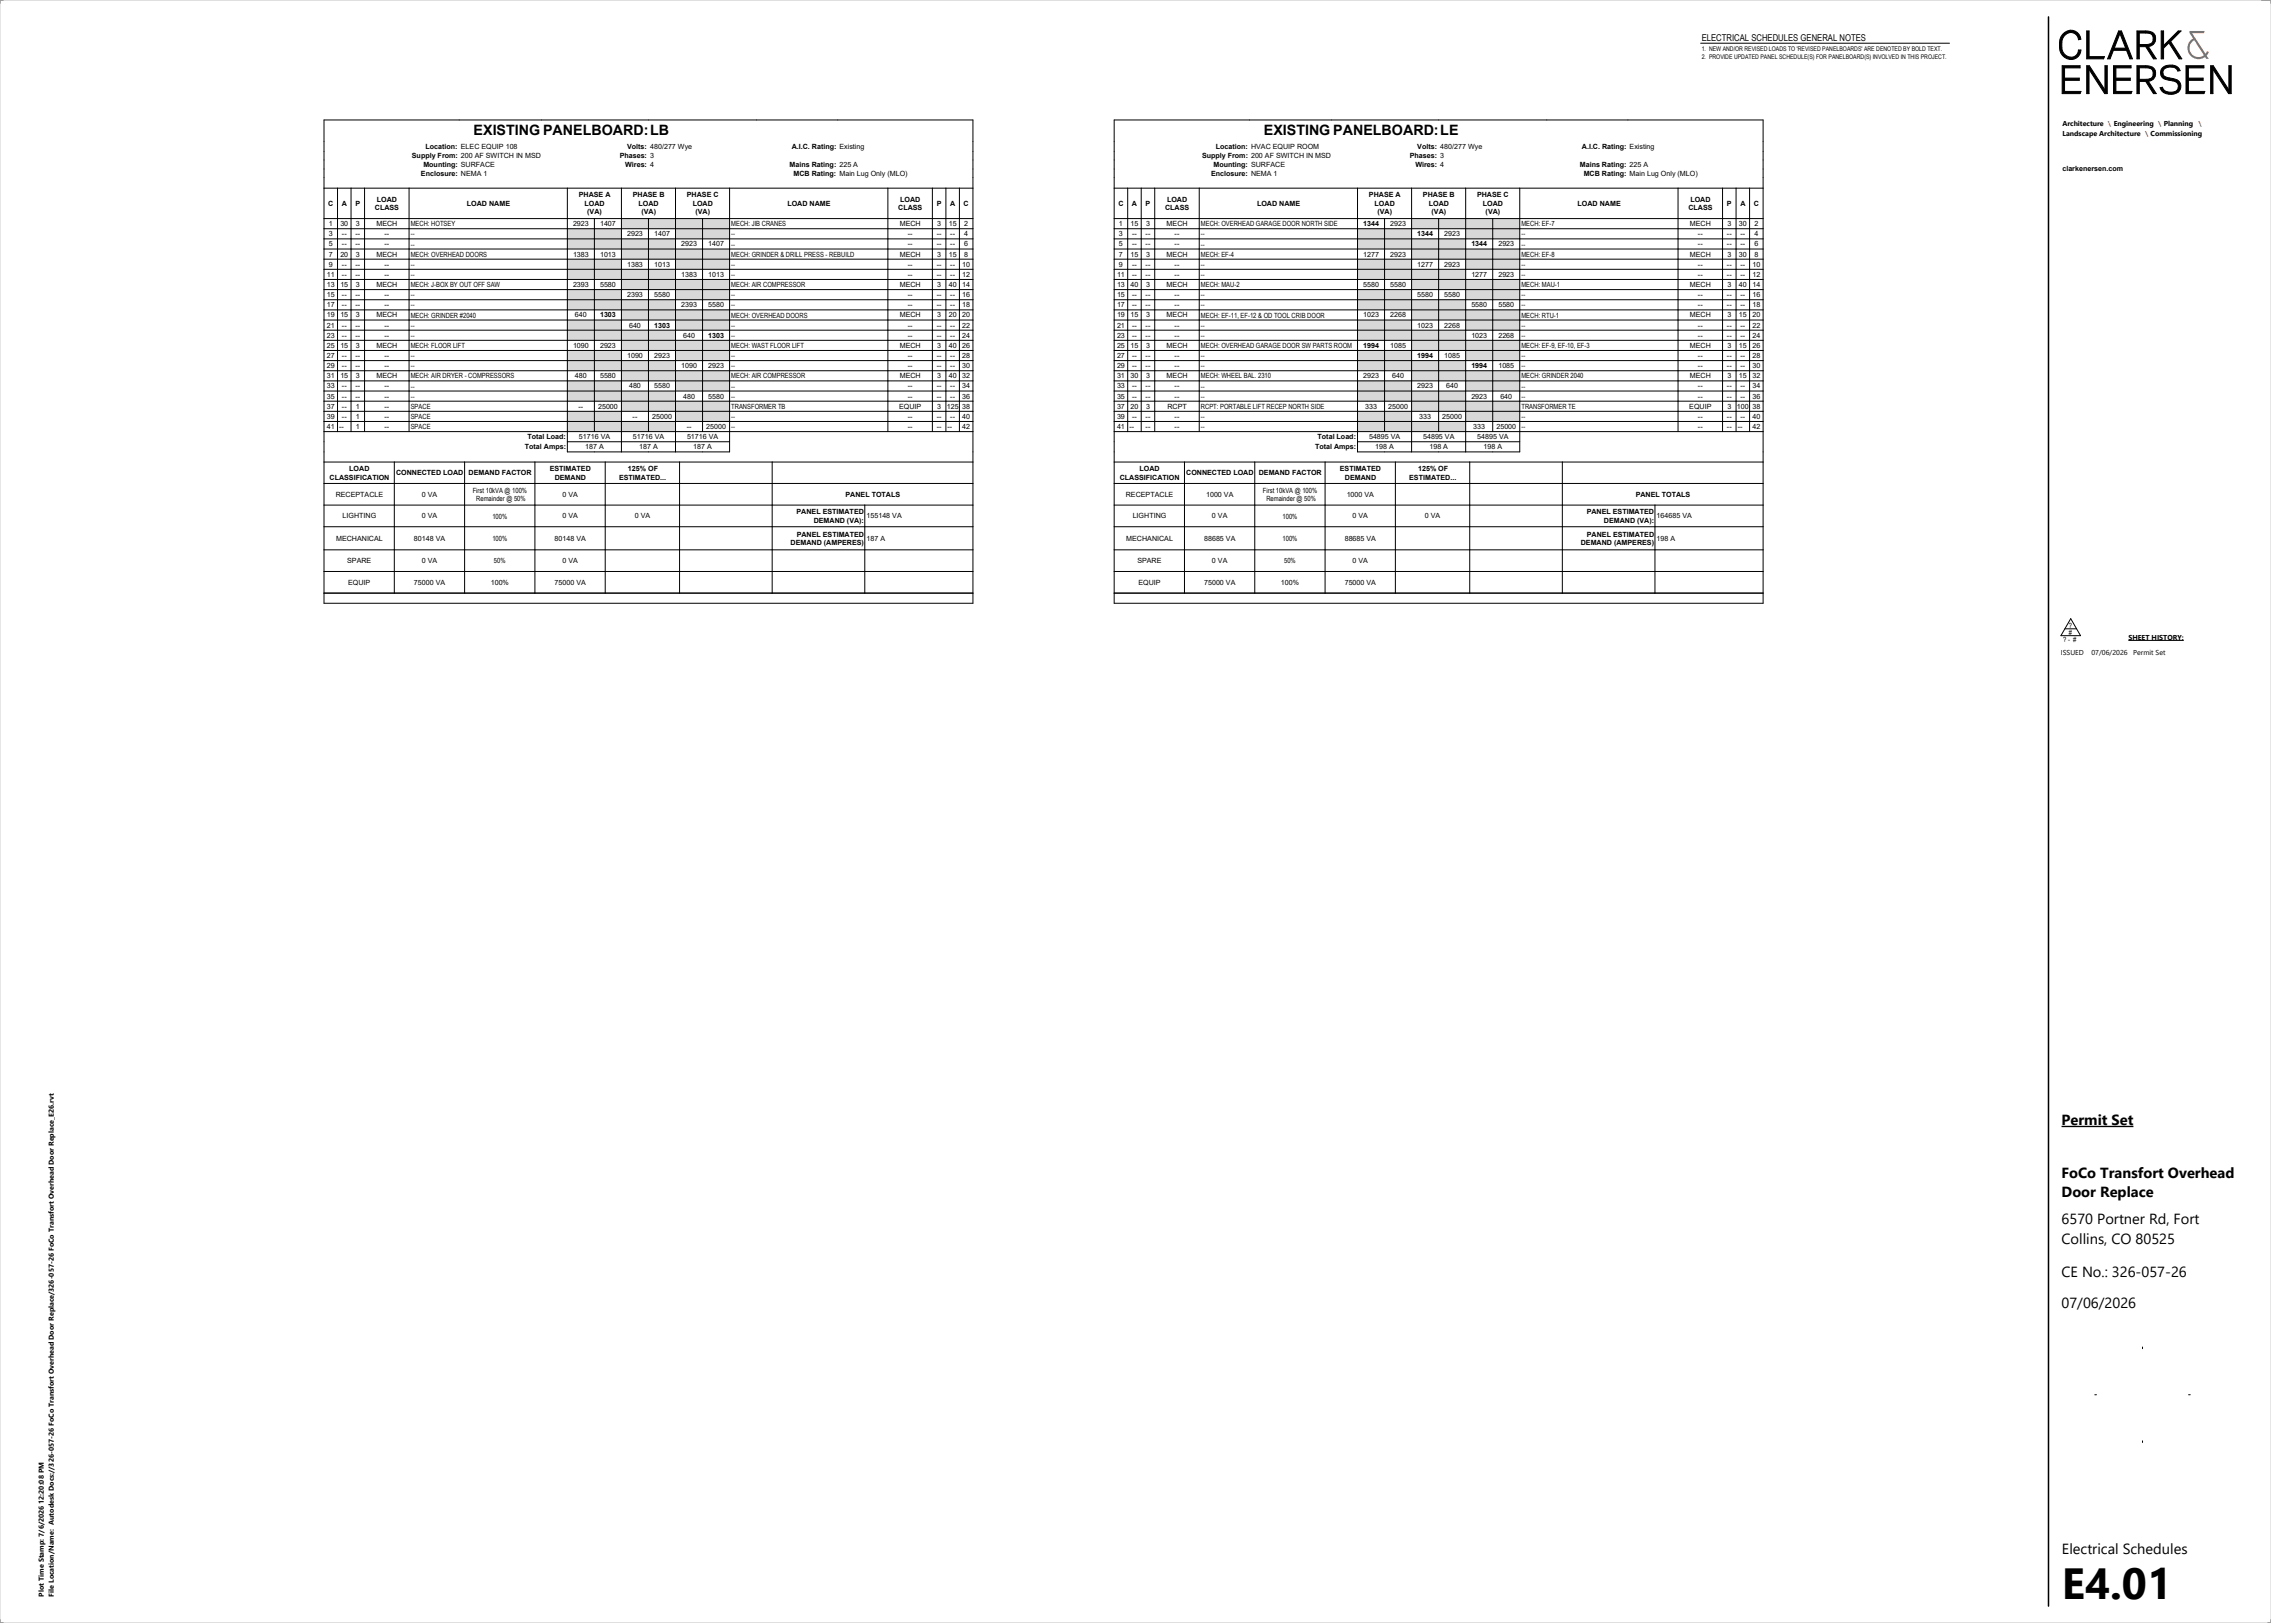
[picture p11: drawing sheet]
<svg xmlns="http://www.w3.org/2000/svg" width="1067mm" height="762mm" viewBox="0 0 1067 762" stroke-linecap="round" stroke-linejoin="round" font-family="sans-serif">
<defs><g id="words">
<text font-size="20.5" x="969" y="751">E4.01</text>
<g font-size="6.9">
<text x="968" y="528">Permit Set</text>
<text x="968" y="553">FoCo Transfort Overhead</text>
<text x="968" y="562">Door Replace</text>
<text x="968" y="575">6570 Portner Rd, Fort</text>
<text x="968" y="584">Collins, CO 80525</text>
<text x="968" y="600">CE No.: 326-057-26</text>
<text x="968" y="614">07/06/2026</text>
<text x="969" y="730">Electrical Schedules</text>
</g>
<g font-size="6.7">
<text x="222" y="64">EXISTING PANELBOARD:LB</text>
<text x="594" y="64">EXISTING PANELBOARD:LE</text>
</g>
<text font-size="4.4" x="799" y="19">ELECTRICAL SCHEDULES GENERAL NOTES</text>
<g font-size="3.4">
<text x="969" y="59">Architecture \ Engineering \ Planning</text>
<text x="969" y="64">Landscape Architecture \ Commissioning</text>
<text x="200" y="70">Location: ELEC EQUIP 108</text>
<text x="295" y="70">Volts: 480/277 Wye</text>
<text x="372" y="70">A.I.C. Rating: Existing</text>
<text x="571" y="70">Location: HVAC EQUIP ROOM</text>
<text x="666" y="70">Volts: 480/277 Wye</text>
<text x="743" y="70">A.I.C. Rating: Existing</text>
<text x="193" y="74">Supply From: 200 AF SWITCH IN MSD</text>
<text x="291" y="74">Phases: 3</text>
<text x="565" y="74">Supply From: 200 AF SWITCH IN MSD</text>
<text x="662" y="74">Phases: 3</text>
<text x="198" y="83">Enclosure: NEMA 1</text>
<text x="199" y="78">Mounting: SURFACE</text>
<text x="294" y="78">Wires: 4</text>
<text x="371" y="78">Mains Rating: 225 A</text>
<text x="373" y="83">MCB Rating: Main Lug Only (MLO)</text>
<text x="569" y="83">Enclosure: NEMA 1</text>
<text x="570" y="78">Mounting: SURFACE</text>
<text x="665" y="78">Wires: 4</text>
<text x="742" y="78">Mains Rating: 225 A</text>
<text x="744" y="83">MCB Rating: Main Lug Only (MLO)</text>
<text x="969" y="80">clarkenersen.com</text>
<text x="177" y="95">LOAD</text>
<text x="272" y="93">PHASE A</text>
<text x="297" y="93">PHASE B</text>
<text x="323" y="93">PHASE C</text>
<text x="423" y="95">LOAD</text>
<text x="548" y="95">LOAD</text>
<text x="643" y="93">PHASE A</text>
<text x="668" y="93">PHASE B</text>
<text x="694" y="93">PHASE C</text>
<text x="794" y="95">LOAD</text>
<text x="154" y="97">C</text>
<text x="161" y="97">A</text>
<text x="167" y="97">P</text>
<text x="176" y="99">CLASS</text>
<text x="219" y="97">LOAD NAME</text>
<text x="275" y="97">LOAD</text>
<text x="276" y="101">(VA)</text>
<text x="300" y="97">LOAD</text>
<text x="301" y="101">(VA)</text>
<text x="325" y="97">LOAD</text>
<text x="327" y="101">(VA)</text>
<text x="370" y="97">LOAD NAME</text>
<text x="422" y="99">CLASS</text>
<text x="440" y="97">P</text>
<text x="446" y="97">A</text>
<text x="453" y="97">C</text>
<text x="525" y="97">C</text>
<text x="532" y="97">A</text>
<text x="538" y="97">P</text>
<text x="547" y="99">CLASS</text>
<text x="591" y="97">LOAD NAME</text>
<text x="646" y="97">LOAD</text>
<text x="647" y="101">(VA)</text>
<text x="671" y="97">LOAD</text>
<text x="672" y="101">(VA)</text>
<text x="697" y="97">LOAD</text>
<text x="698" y="101">(VA)</text>
<text x="741" y="97">LOAD NAME</text>
<text x="793" y="99">CLASS</text>
<text x="811" y="97">P</text>
<text x="818" y="97">A</text>
<text x="824" y="97">C</text>
<text x="154" y="106">1</text>
<text x="160" y="106">30</text>
<text x="167" y="106">3</text>
<text x="177" y="106">MECH</text>
<text x="193" y="106">MECH: HOTSEY</text>
<text x="269" y="106">2923</text>
<text x="282" y="106">1407</text>
<text x="344" y="106">MECH: JIB CRANES</text>
<text x="423" y="106">MECH</text>
<text x="440" y="106">3</text>
<text x="446" y="106">15</text>
<text x="453" y="106">2</text>
<text x="526" y="106">1</text>
<text x="531" y="106">15</text>
<text x="538" y="106">3</text>
<text x="548" y="106">MECH</text>
<text x="564" y="106">MECH: OVERHEAD GARAGE DOOR NORTH SIDE</text>
<text x="640" y="106">1344</text>
<text x="653" y="106">2923</text>
<text x="715" y="106">MECH: EF-7</text>
<text x="794" y="106">MECH</text>
<text x="811" y="106">3</text>
<text x="817" y="106">30</text>
<text x="824" y="106">2</text>
<text x="154" y="111">3</text>
<text x="161" y="111">--</text>
<text x="167" y="111">--</text>
<text x="181" y="111">--</text>
<text x="193" y="111">--</text>
<text x="295" y="111">2923</text>
<text x="307" y="111">1407</text>
<text x="344" y="111">--</text>
<text x="426" y="111">--</text>
<text x="440" y="111">--</text>
<text x="446" y="111">--</text>
<text x="453" y="111">4</text>
<text x="526" y="111">3</text>
<text x="532" y="111">--</text>
<text x="538" y="111">--</text>
<text x="552" y="111">--</text>
<text x="564" y="111">--</text>
<text x="666" y="111">1344</text>
<text x="678" y="111">2923</text>
<text x="715" y="111">--</text>
<text x="798" y="111">--</text>
<text x="811" y="111">--</text>
<text x="818" y="111">--</text>
<text x="824" y="111">4</text>
<text x="154" y="116">5</text>
<text x="161" y="116">--</text>
<text x="167" y="116">--</text>
<text x="181" y="116">--</text>
<text x="193" y="116">--</text>
<text x="320" y="116">2923</text>
<text x="333" y="116">1407</text>
<text x="344" y="116">--</text>
<text x="426" y="116">--</text>
<text x="440" y="116">--</text>
<text x="446" y="116">--</text>
<text x="453" y="116">6</text>
<text x="526" y="116">5</text>
<text x="532" y="116">--</text>
<text x="538" y="116">--</text>
<text x="552" y="116">--</text>
<text x="564" y="116">--</text>
<text x="691" y="116">1344</text>
<text x="704" y="116">2923</text>
<text x="715" y="116">--</text>
<text x="798" y="116">--</text>
<text x="811" y="116">--</text>
<text x="818" y="116">--</text>
<text x="824" y="116">6</text>
<text x="154" y="125">9</text>
<text x="154" y="120">7</text>
<text x="160" y="120">20</text>
<text x="161" y="125">--</text>
<text x="167" y="125">--</text>
<text x="167" y="120">3</text>
<text x="177" y="120">MECH</text>
<text x="181" y="125">--</text>
<text x="193" y="125">--</text>
<text x="193" y="121">MECH: OVERHEAD DOORS</text>
<text x="269" y="120">1383</text>
<text x="282" y="120">1013</text>
<text x="295" y="125">1383</text>
<text x="307" y="125">1013</text>
<text x="344" y="125">--</text>
<text x="344" y="121">MECH: GRINDER &amp; DRILL PRESS - REBUILD</text>
<text x="423" y="120">MECH</text>
<text x="426" y="125">--</text>
<text x="440" y="125">--</text>
<text x="440" y="120">3</text>
<text x="446" y="120">15</text>
<text x="446" y="125">--</text>
<text x="452" y="125">10</text>
<text x="453" y="120">8</text>
<text x="526" y="125">9</text>
<text x="526" y="120">7</text>
<text x="531" y="120">15</text>
<text x="532" y="125">--</text>
<text x="538" y="125">--</text>
<text x="538" y="120">3</text>
<text x="548" y="120">MECH</text>
<text x="552" y="125">--</text>
<text x="564" y="125">--</text>
<text x="564" y="121">MECH: EF-4</text>
<text x="640" y="120">1277</text>
<text x="653" y="120">2923</text>
<text x="666" y="125">1277</text>
<text x="678" y="125">2923</text>
<text x="715" y="125">--</text>
<text x="715" y="121">MECH: EF-8</text>
<text x="794" y="120">MECH</text>
<text x="798" y="125">--</text>
<text x="811" y="125">--</text>
<text x="811" y="120">3</text>
<text x="817" y="120">30</text>
<text x="818" y="125">--</text>
<text x="823" y="125">10</text>
<text x="824" y="120">8</text>
<text x="154" y="130">11</text>
<text x="161" y="130">--</text>
<text x="167" y="130">--</text>
<text x="181" y="130">--</text>
<text x="193" y="130">--</text>
<text x="320" y="130">1383</text>
<text x="333" y="130">1013</text>
<text x="344" y="130">--</text>
<text x="426" y="130">--</text>
<text x="440" y="130">--</text>
<text x="446" y="130">--</text>
<text x="452" y="130">12</text>
<text x="525" y="130">11</text>
<text x="532" y="130">--</text>
<text x="538" y="130">--</text>
<text x="552" y="130">--</text>
<text x="564" y="130">--</text>
<text x="691" y="130">1277</text>
<text x="704" y="130">2923</text>
<text x="715" y="130">--</text>
<text x="798" y="130">--</text>
<text x="811" y="130">--</text>
<text x="818" y="130">--</text>
<text x="823" y="130">12</text>
<text x="154" y="135">13</text>
<text x="160" y="135">15</text>
<text x="167" y="135">3</text>
<text x="177" y="135">MECH</text>
<text x="193" y="135">MECH: J-BOX BY OUT OFF SAW</text>
<text x="269" y="135">2393</text>
<text x="282" y="135">5580</text>
<text x="344" y="135">MECH: AIR COMPRESSOR</text>
<text x="423" y="135">MECH</text>
<text x="440" y="135">3</text>
<text x="446" y="135">40</text>
<text x="452" y="135">14</text>
<text x="525" y="135">13</text>
<text x="531" y="135">40</text>
<text x="538" y="135">3</text>
<text x="548" y="135">MECH</text>
<text x="564" y="135">MECH: MAU-2</text>
<text x="640" y="135">5580</text>
<text x="653" y="135">5580</text>
<text x="715" y="135">MECH: MAU-1</text>
<text x="794" y="135">MECH</text>
<text x="811" y="135">3</text>
<text x="817" y="135">40</text>
<text x="823" y="135">14</text>
<text x="154" y="140">15</text>
<text x="161" y="140">--</text>
<text x="167" y="140">--</text>
<text x="181" y="140">--</text>
<text x="193" y="140">--</text>
<text x="295" y="140">2393</text>
<text x="307" y="140">5580</text>
<text x="344" y="140">--</text>
<text x="426" y="140">--</text>
<text x="440" y="140">--</text>
<text x="446" y="140">--</text>
<text x="452" y="140">16</text>
<text x="525" y="140">15</text>
<text x="532" y="140">--</text>
<text x="538" y="140">--</text>
<text x="552" y="140">--</text>
<text x="564" y="140">--</text>
<text x="666" y="140">5580</text>
<text x="678" y="140">5580</text>
<text x="715" y="140">--</text>
<text x="798" y="140">--</text>
<text x="811" y="140">--</text>
<text x="818" y="140">--</text>
<text x="823" y="140">16</text>
<text x="154" y="149">19</text>
<text x="154" y="144">17</text>
<text x="160" y="149">15</text>
<text x="161" y="144">--</text>
<text x="167" y="144">--</text>
<text x="167" y="149">3</text>
<text x="177" y="149">MECH</text>
<text x="181" y="144">--</text>
<text x="193" y="149">MECH: GRINDER #2040</text>
<text x="193" y="144">--</text>
<text x="270" y="149">640</text>
<text x="282" y="149">1303</text>
<text x="320" y="144">2393</text>
<text x="333" y="144">5580</text>
<text x="344" y="149">MECH: OVERHEAD DOORS</text>
<text x="344" y="144">--</text>
<text x="423" y="149">MECH</text>
<text x="426" y="144">--</text>
<text x="440" y="144">--</text>
<text x="440" y="149">3</text>
<text x="446" y="149">20</text>
<text x="446" y="144">--</text>
<text x="452" y="149">20</text>
<text x="452" y="144">18</text>
<text x="525" y="149">19</text>
<text x="525" y="144">17</text>
<text x="531" y="149">15</text>
<text x="532" y="144">--</text>
<text x="538" y="144">--</text>
<text x="538" y="149">3</text>
<text x="548" y="149">MECH</text>
<text x="552" y="144">--</text>
<text x="564" y="149">MECH: EF-11, EF-12 &amp; OD TOOL CRIB DOOR</text>
<text x="564" y="144">--</text>
<text x="640" y="149">1023</text>
<text x="653" y="149">2268</text>
<text x="691" y="144">5580</text>
<text x="704" y="144">5580</text>
<text x="715" y="149">MECH: RTU-1</text>
<text x="715" y="144">--</text>
<text x="794" y="149">MECH</text>
<text x="798" y="144">--</text>
<text x="811" y="144">--</text>
<text x="811" y="149">3</text>
<text x="817" y="149">15</text>
<text x="818" y="144">--</text>
<text x="823" y="149">20</text>
<text x="823" y="144">18</text>
<text x="154" y="154">21</text>
<text x="161" y="154">--</text>
<text x="167" y="154">--</text>
<text x="181" y="154">--</text>
<text x="193" y="154">--</text>
<text x="295" y="154">640</text>
<text x="307" y="154">1303</text>
<text x="344" y="154">--</text>
<text x="426" y="154">--</text>
<text x="440" y="154">--</text>
<text x="446" y="154">--</text>
<text x="452" y="154">22</text>
<text x="525" y="154">21</text>
<text x="532" y="154">--</text>
<text x="538" y="154">--</text>
<text x="552" y="154">--</text>
<text x="564" y="154">--</text>
<text x="666" y="154">1023</text>
<text x="678" y="154">2268</text>
<text x="715" y="154">--</text>
<text x="798" y="154">--</text>
<text x="811" y="154">--</text>
<text x="818" y="154">--</text>
<text x="823" y="154">22</text>
<text x="154" y="159">23</text>
<text x="161" y="159">--</text>
<text x="167" y="159">--</text>
<text x="181" y="159">--</text>
<text x="193" y="159">--</text>
<text x="321" y="159">640</text>
<text x="333" y="159">1303</text>
<text x="344" y="159">--</text>
<text x="426" y="159">--</text>
<text x="440" y="159">--</text>
<text x="446" y="159">--</text>
<text x="452" y="159">24</text>
<text x="525" y="159">23</text>
<text x="532" y="159">--</text>
<text x="538" y="159">--</text>
<text x="552" y="159">--</text>
<text x="564" y="159">--</text>
<text x="691" y="159">1023</text>
<text x="704" y="159">2268</text>
<text x="715" y="159">--</text>
<text x="798" y="159">--</text>
<text x="811" y="159">--</text>
<text x="818" y="159">--</text>
<text x="823" y="159">24</text>
<text x="154" y="163">25</text>
<text x="160" y="163">15</text>
<text x="167" y="163">3</text>
<text x="177" y="163">MECH</text>
<text x="193" y="163">MECH: FLOOR LIFT</text>
<text x="269" y="163">1090</text>
<text x="282" y="163">2923</text>
<text x="344" y="163">MECH: WAST FLOOR LIFT</text>
<text x="423" y="163">MECH</text>
<text x="440" y="163">3</text>
<text x="446" y="163">40</text>
<text x="452" y="163">26</text>
<text x="525" y="163">25</text>
<text x="531" y="163">15</text>
<text x="538" y="163">3</text>
<text x="548" y="163">MECH</text>
<text x="564" y="163">MECH: OVERHEAD GARAGE DOOR SW PARTS ROOM</text>
<text x="640" y="163">1994</text>
<text x="653" y="163">1085</text>
<text x="715" y="163">MECH: EF-9, EF-10, EF-3</text>
<text x="794" y="163">MECH</text>
<text x="811" y="163">3</text>
<text x="817" y="163">15</text>
<text x="823" y="163">26</text>
<text x="154" y="173">29</text>
<text x="154" y="168">27</text>
<text x="161" y="173">--</text>
<text x="161" y="168">--</text>
<text x="167" y="173">--</text>
<text x="167" y="168">--</text>
<text x="181" y="173">--</text>
<text x="181" y="168">--</text>
<text x="193" y="173">--</text>
<text x="193" y="168">--</text>
<text x="295" y="168">1090</text>
<text x="307" y="168">2923</text>
<text x="320" y="173">1090</text>
<text x="333" y="173">2923</text>
<text x="344" y="173">--</text>
<text x="344" y="168">--</text>
<text x="426" y="173">--</text>
<text x="426" y="168">--</text>
<text x="440" y="173">--</text>
<text x="440" y="168">--</text>
<text x="446" y="173">--</text>
<text x="446" y="168">--</text>
<text x="452" y="173">30</text>
<text x="452" y="168">28</text>
<text x="525" y="173">29</text>
<text x="525" y="168">27</text>
<text x="532" y="173">--</text>
<text x="532" y="168">--</text>
<text x="538" y="173">--</text>
<text x="538" y="168">--</text>
<text x="552" y="173">--</text>
<text x="552" y="168">--</text>
<text x="564" y="173">--</text>
<text x="564" y="168">--</text>
<text x="666" y="168">1994</text>
<text x="678" y="168">1085</text>
<text x="691" y="173">1994</text>
<text x="704" y="173">1085</text>
<text x="715" y="173">--</text>
<text x="715" y="168">--</text>
<text x="798" y="173">--</text>
<text x="798" y="168">--</text>
<text x="811" y="173">--</text>
<text x="811" y="168">--</text>
<text x="818" y="173">--</text>
<text x="818" y="168">--</text>
<text x="823" y="173">30</text>
<text x="823" y="168">28</text>
<text x="154" y="178">31</text>
<text x="160" y="178">15</text>
<text x="167" y="178">3</text>
<text x="177" y="178">MECH</text>
<text x="193" y="178">MECH: AIR DRYER - COMPRESSORS</text>
<text x="270" y="178">480</text>
<text x="282" y="178">5580</text>
<text x="344" y="178">MECH: AIR COMPRESSOR</text>
<text x="423" y="178">MECH</text>
<text x="440" y="178">3</text>
<text x="446" y="178">40</text>
<text x="452" y="178">32</text>
<text x="525" y="178">31</text>
<text x="531" y="178">30</text>
<text x="538" y="178">3</text>
<text x="548" y="178">MECH</text>
<text x="564" y="178">MECH: WHEEL BAL. 2310</text>
<text x="640" y="178">2923</text>
<text x="654" y="178">640</text>
<text x="715" y="178">MECH: GRINDER 2040</text>
<text x="794" y="178">MECH</text>
<text x="811" y="178">3</text>
<text x="817" y="178">15</text>
<text x="823" y="178">32</text>
<text x="154" y="182">33</text>
<text x="161" y="182">--</text>
<text x="167" y="182">--</text>
<text x="181" y="182">--</text>
<text x="193" y="182">--</text>
<text x="295" y="182">480</text>
<text x="307" y="182">5580</text>
<text x="344" y="182">--</text>
<text x="426" y="182">--</text>
<text x="440" y="182">--</text>
<text x="446" y="182">--</text>
<text x="452" y="182">34</text>
<text x="525" y="182">33</text>
<text x="532" y="182">--</text>
<text x="538" y="182">--</text>
<text x="552" y="182">--</text>
<text x="564" y="182">--</text>
<text x="666" y="182">2923</text>
<text x="679" y="182">640</text>
<text x="715" y="182">--</text>
<text x="798" y="182">--</text>
<text x="811" y="182">--</text>
<text x="818" y="182">--</text>
<text x="823" y="182">34</text>
<text x="154" y="192">37</text>
<text x="154" y="187">35</text>
<text x="161" y="192">--</text>
<text x="161" y="187">--</text>
<text x="167" y="187">--</text>
<text x="167" y="192">1</text>
<text x="181" y="192">--</text>
<text x="181" y="187">--</text>
<text x="193" y="192">SPACE</text>
<text x="193" y="187">--</text>
<text x="272" y="192">--</text>
<text x="281" y="192">25000</text>
<text x="321" y="187">480</text>
<text x="333" y="187">5580</text>
<text x="344" y="192">TRANSFORMER TB</text>
<text x="344" y="187">--</text>
<text x="422" y="192">EQUIP</text>
<text x="426" y="187">--</text>
<text x="440" y="187">--</text>
<text x="440" y="192">3</text>
<text x="445" y="192">125</text>
<text x="446" y="187">--</text>
<text x="452" y="192">38</text>
<text x="452" y="187">36</text>
<text x="525" y="192">37</text>
<text x="525" y="187">35</text>
<text x="531" y="192">20</text>
<text x="532" y="187">--</text>
<text x="538" y="187">--</text>
<text x="538" y="192">3</text>
<text x="548" y="192">RCPT</text>
<text x="552" y="187">--</text>
<text x="564" y="192">RCPT: PORTABLE LIFT RECEP NORTH SIDE</text>
<text x="564" y="187">--</text>
<text x="641" y="192">333</text>
<text x="652" y="192">25000</text>
<text x="691" y="187">2923</text>
<text x="705" y="187">640</text>
<text x="715" y="192">TRANSFORMER TE</text>
<text x="715" y="187">--</text>
<text x="794" y="192">EQUIP</text>
<text x="798" y="187">--</text>
<text x="811" y="187">--</text>
<text x="811" y="192">3</text>
<text x="816" y="192">100</text>
<text x="818" y="187">--</text>
<text x="823" y="187">36</text>
<text x="823" y="192">38</text>
<text x="154" y="197">39</text>
<text x="161" y="197">--</text>
<text x="167" y="197">1</text>
<text x="181" y="197">--</text>
<text x="193" y="197">SPACE</text>
<text x="297" y="197">--</text>
<text x="306" y="197">25000</text>
<text x="344" y="197">--</text>
<text x="426" y="197">--</text>
<text x="440" y="197">--</text>
<text x="446" y="197">--</text>
<text x="452" y="197">40</text>
<text x="525" y="197">39</text>
<text x="532" y="197">--</text>
<text x="538" y="197">--</text>
<text x="552" y="197">--</text>
<text x="564" y="197">--</text>
<text x="667" y="197">333</text>
<text x="678" y="197">25000</text>
<text x="715" y="197">--</text>
<text x="798" y="197">--</text>
<text x="811" y="197">--</text>
<text x="818" y="197">--</text>
<text x="823" y="197">40</text>
<text x="154" y="201">41</text>
<text x="159" y="201">--</text>
<text x="167" y="201">1</text>
<text x="181" y="201">--</text>
<text x="193" y="202">SPACE</text>
<text x="323" y="201">--</text>
<text x="332" y="201">25000</text>
<text x="344" y="202">--</text>
<text x="426" y="201">--</text>
<text x="440" y="201">--</text>
<text x="445" y="201">--</text>
<text x="452" y="201">42</text>
<text x="525" y="201">41</text>
<text x="531" y="201">--</text>
<text x="538" y="201">--</text>
<text x="552" y="201">--</text>
<text x="564" y="202">--</text>
<text x="692" y="201">333</text>
<text x="703" y="201">25000</text>
<text x="715" y="202">--</text>
<text x="798" y="201">--</text>
<text x="811" y="201">--</text>
<text x="816" y="201">--</text>
<text x="823" y="201">42</text>
<text x="248" y="206">Total Load:</text>
<text x="272" y="206">51716 VA</text>
<text x="297" y="206">51716 VA</text>
<text x="323" y="206">51716 VA</text>
<text x="619" y="206">Total Load:</text>
<text x="643" y="206">54895 VA</text>
<text x="669" y="206">54895 VA</text>
<text x="694" y="206">54895 VA</text>
<text x="247" y="211">Total Amps:</text>
<text x="275" y="211">187 A</text>
<text x="300" y="211">187 A</text>
<text x="326" y="211">187 A</text>
<text x="618" y="211">Total Amps:</text>
<text x="646" y="211">198 A</text>
<text x="671" y="211">198 A</text>
<text x="697" y="211">198 A</text>
<text x="164" y="221">LOAD</text>
<text x="258" y="221">ESTIMATED</text>
<text x="295" y="221">125% OF</text>
<text x="535" y="221">LOAD</text>
<text x="629" y="221">ESTIMATED</text>
<text x="666" y="221">125% OF</text>
<text x="155" y="225">CLASSIFICATION</text>
<text x="186" y="223">CONNECTED LOAD</text>
<text x="220" y="223">DEMAND FACTOR</text>
<text x="261" y="225">DEMAND</text>
<text x="291" y="225">ESTIMATED...</text>
<text x="526" y="225">CLASSIFICATION</text>
<text x="557" y="223">CONNECTED LOAD</text>
<text x="591" y="223">DEMAND FACTOR</text>
<text x="632" y="225">DEMAND</text>
<text x="662" y="225">ESTIMATED...</text>
<text x="158" y="233">RECEPTACLE</text>
<text x="198" y="233">0 VA</text>
<text x="222" y="231">First 10kVA @ 100%</text>
<text x="264" y="233">0 VA</text>
<text x="397" y="233">PANEL TOTALS</text>
<text x="529" y="233">RECEPTACLE</text>
<text x="567" y="233">1000 VA</text>
<text x="593" y="231">First 10kVA @ 100%</text>
<text x="633" y="233">1000 VA</text>
<text x="768" y="233">PANEL TOTALS</text>
<text x="224" y="235">Remainder @ 50%</text>
<text x="595" y="235">Remainder @ 50%</text>
<text x="161" y="243">LIGHTING</text>
<text x="198" y="243">0 VA</text>
<text x="231" y="243">100%</text>
<text x="264" y="243">0 VA</text>
<text x="298" y="243">0 VA</text>
<text x="374" y="241">PANEL ESTIMATED</text>
<text x="382" y="245">DEMAND (VA):</text>
<text x="407" y="243">155148 VA</text>
<text x="532" y="243">LIGHTING</text>
<text x="569" y="243">0 VA</text>
<text x="602" y="243">100%</text>
<text x="635" y="243">0 VA</text>
<text x="669" y="243">0 VA</text>
<text x="745" y="241">PANEL ESTIMATED</text>
<text x="753" y="245">DEMAND (VA):</text>
<text x="778" y="243">164685 VA</text>
<text x="374" y="252">PANEL ESTIMATED</text>
<text x="745" y="252">PANEL ESTIMATED</text>
<text x="158" y="254">MECHANICAL</text>
<text x="194" y="254">80148 VA</text>
<text x="231" y="254">100%</text>
<text x="260" y="254">80148 VA</text>
<text x="371" y="256">DEMAND (AMPERES)</text>
<text x="407" y="254">187 A</text>
<text x="529" y="254">MECHANICAL</text>
<text x="566" y="254">88685 VA</text>
<text x="602" y="254">100%</text>
<text x="632" y="254">88685 VA</text>
<text x="743" y="256">DEMAND (AMPERES)</text>
<text x="778" y="254">198 A</text>
<text x="163" y="264">SPARE</text>
<text x="198" y="264">0 VA</text>
<text x="232" y="264">50%</text>
<text x="264" y="264">0 VA</text>
<text x="534" y="264">SPARE</text>
<text x="569" y="264">0 VA</text>
<text x="603" y="264">50%</text>
<text x="635" y="264">0 VA</text>
<text x="164" y="275">EQUIP</text>
<text x="194" y="275">75000 VA</text>
<text x="231" y="275">100%</text>
<text x="260" y="275">75000 VA</text>
<text x="535" y="275">EQUIP</text>
<text x="566" y="275">75000 VA</text>
<text x="602" y="275">100%</text>
<text x="632" y="275">75000 VA</text>
<text x="972" y="298">#</text>
<text x="972" y="295">?</text>
<text x="969" y="301">? - #</text>
<text x="1000" y="300">SHEET HISTORY:</text>
<text x="968" y="308">ISSUED</text>
<text x="982" y="308">07/06/2026</text>
<text x="1002" y="308">Permit Set</text>
<text x="21" y="750" transform="rotate(-90 21 750)">Plot Time Stamp: 7/6/2026 12:20:08 PM</text>
<text x="25" y="750" transform="rotate(-90 25 750)">File Location/Name: Autodesk Docs://326-057-26 FoCo Transfort Overhead Door Replace/326-057-26 FoCo Transfort Overhead Door Replace_E26.rvt</text>
</g>
<text font-size="3.4" fill="#ff3f00" x="1033" y="59">\</text>
<g font-size="3">
<text x="799" y="24">1. NEW AND/OR REVISED LOADS TO 'REVISED PANELBOARDS' ARE DENOTED BY BOLD TEXT.</text>
<text x="799" y="28">2. PROVIDE UPDATED PANEL SCHEDULE(S) FOR PANELBOARD(S) INVOLVED IN THIS PROJECT.</text>
</g>
</g></defs>
<g fill="none" stroke="#000" stroke-width=".47">
<path d="M969 16a5 5 0 0 1 5-2 5 5 0 0 1 3 4l-1 1a4 4 0 0 0-4-4 4 4 0 0 0-3 5 5 5 0 0 0 1 5 5 5 0 0 0 5 1l1-3h2a5 5 0 0 1-6 5 5 5 0 0 1-5-6 8 8 0 0 1 2-6zM980 15h1v12h8l-1 1h-8zM995 15h2l5 13h-1l-2-4h-6l-2 4h-1zM996 16l3 7h-6zM1004 15h4a4 4 0 0 1 5 3 4 4 0 0 1-4 4l4 6h-1l-4-6h-3v6h-1zM1005 16h3a2.8 2.8 0 0 1 3 2 2.8 2.8 0 0 1-3 3h-3zM1015 15h1v6l7-6h2l-5 4 5 9h-1l-5-8-3 3v5h-1zM799 20h117M969 31h8v1h-7v5h7v1h-7v5h8l-1 1h-8zM980 31h1l8 11v-11h1v13h-1l-8-11v11h-1zM993 31h8v1h-7v5h7v1h-7v5h7v1h-8zM1004 31h4a4 4 0 0 1 5 3 4 4 0 0 1-4 4l4 6h-1l-4-6h-3v6h-1z"/>
<path d="M1005 32h3a2.8 2.8 0 0 1 3 2 2.8 2.8 0 0 1-3 3h-3zM1016 32a5 5 0 0 1 8 1h-1a4 4 0 0 0-4-2 4 4 0 0 0-3 3l1 2h1a6 6 0 0 1 6 4 4 4 0 0 1-5 4l-3-1-1-2h1a4 4 0 0 0 4 2 4 4 0 0 0 3-2 3 3 0 0 0-4-3 4 4 0 0 1-4-2 4 4 0 0 1 1-4zM1027 31h8v1h-7v5h7v1h-7v5h8l-1 1h-8zM1038 31h2l7 11v-11h1v13h-1l-7-11v11h-2z"/>
</g>
<path d="M1005 16h3a2.8 2.8 0 0 1 3 2 2.8 2.8 0 0 1-3 3h-3zM1004 15v13h1v-6h3l4 6h1l-4-6a4 4 0 0 0 4-4 4 4 0 0 0-5-3zM1005 32h3a2.8 2.8 0 0 1 3 2 2.8 2.8 0 0 1-3 3h-3zM1004 31v13h1v-6h3l4 6h1l-4-6a4 4 0 0 0 4-4 4 4 0 0 0-5-3zM1016 32a4 4 0 0 0-1 4 4 4 0 0 0 4 2 3 3 0 0 1 4 3 4 4 0 0 1-4 2 4 4 0 0 1-3-2h-1a5 5 0 0 0 5 3 5 5 0 0 0 4-3 4 4 0 0 0-3-4h-2a2.6 2.6 0 0 1-3-3 2.6 2.6 0 0 1 3-3l3 1 1 1h1a5 5 0 0 0-8-1zM980 15v13h8l1-1h-8v-12zM995 15l-5 13h1l2-4h6l2 4h1l-5-13zM996 16l3 7h-6zM1015 15v13h1v-5l3-3 5 8h1l-5-9 5-4h-2l-7 6v-6zM1038 31v13h2v-11l7 11h1v-13h-1v11l-7-11zM1027 31v13h8l1-1h-8v-5h7v-1h-7v-5h7v-1zM993 31v13h8v-1h-7v-5h7v-1h-7v-5h7v-1zM980 31v13h1v-11l8 11h1v-13h-1v11l-8-11zM969 31v13h8l1-1h-8v-5h7v-1h-7v-5h7v-1zM969 16a7 7 0 0 0-1 7 7 7 0 0 0 5 5l2-1 2-1 1-3h-2a4 4 0 0 1-4 4 4 4 0 0 1-3-5 5 5 0 0 1 5-7l2 2v2l1-1a5 5 0 0 0-3-4 5 5 0 0 0-5 2z" fill="#000"/>
<path d="M1028 15l2 3a5 5 0 0 0-2 7 5 5 0 0 0 8 2v1h2l-1-2 1-2h-1l-1 1-6-9h5l1-1zM1030 20l1-1 4 7a4 4 0 0 1-5-1 4 4 0 0 1 0-5z" fill="#f04e24"/>
<path d="M0 0h2M1062 0h5M970 295h5M973 290l4 8h-9zM1000 301h26M1006 632v1M984 655h1M1028 655h1M1006 677h.1M0 762h2M1065 762h2" fill="none" stroke="#000" stroke-width=".47"/>
<path d="M0 0h1067M0 762h1067" fill="none" stroke="#c0c0c0" stroke-width=".47"/>
<path d="M962 8v746" fill="none" stroke="#000" stroke-width=".71"/>
<path d="M968 529h34" fill="none" stroke="#000" stroke-width=".64" stroke-linecap="butt"/>
<g fill="#d8d8d8">
<path d="M292 103h13v4h-13z"/>
<path d="M305 103h12v4h-12z"/>
<path d="M317 103h13v4h-13z"/>
<path d="M330 103h13v4h-13z"/>
<path d="M267 107h12v5h-12z"/>
<path d="M279 107h13v5h-13z"/>
<path d="M317 107h13v5h-13z"/>
<path d="M330 107h13v5h-13z"/>
<path d="M267 112h12v5h-12z"/>
<path d="M279 112h13v5h-13z"/>
<path d="M292 112h13v5h-13z"/>
<path d="M305 112h12v5h-12z"/>
<path d="M292 117h13v5h-13z"/>
<path d="M305 117h12v5h-12z"/>
<path d="M317 117h13v5h-13z"/>
<path d="M330 117h13v5h-13z"/>
<path d="M267 122h12v4h-12z"/>
<path d="M279 122h13v4h-13z"/>
<path d="M317 122h13v4h-13z"/>
<path d="M330 122h13v4h-13z"/>
<path d="M267 126h12v5h-12z"/>
<path d="M279 126h13v5h-13z"/>
<path d="M292 126h13v5h-13z"/>
<path d="M305 126h12v5h-12z"/>
<path d="M292 131h13v5h-13z"/>
<path d="M305 131h12v5h-12z"/>
<path d="M317 131h13v5h-13z"/>
<path d="M330 131h13v5h-13z"/>
<path d="M267 136h12v5h-12z"/>
<path d="M279 136h13v5h-13z"/>
<path d="M317 136h13v5h-13z"/>
<path d="M330 136h13v5h-13z"/>
<path d="M267 141h12v5h-12z"/>
<path d="M279 141h13v5h-13z"/>
<path d="M292 141h13v5h-13z"/>
<path d="M305 141h12v5h-12z"/>
<path d="M292 146h13v4h-13z"/>
<path d="M305 146h12v4h-12z"/>
<path d="M317 146h13v4h-13z"/>
<path d="M330 146h13v4h-13z"/>
<path d="M267 150h12v5h-12z"/>
<path d="M279 150h13v5h-13z"/>
<path d="M317 150h13v5h-13z"/>
<path d="M330 150h13v5h-13z"/>
<path d="M267 155h12v5h-12z"/>
<path d="M279 155h13v5h-13z"/>
<path d="M292 155h13v5h-13z"/>
<path d="M305 155h12v5h-12z"/>
<path d="M292 160h13v5h-13z"/>
<path d="M305 160h12v5h-12z"/>
<path d="M317 160h13v5h-13z"/>
<path d="M330 160h13v5h-13z"/>
<path d="M267 165h12v4h-12z"/>
<path d="M279 165h13v4h-13z"/>
<path d="M317 165h13v4h-13z"/>
<path d="M330 165h13v4h-13z"/>
<path d="M267 169h12v5h-12z"/>
<path d="M279 169h13v5h-13z"/>
<path d="M292 169h13v5h-13z"/>
<path d="M305 169h12v5h-12z"/>
<path d="M292 174h13v5h-13z"/>
<path d="M305 174h12v5h-12z"/>
<path d="M317 174h13v5h-13z"/>
<path d="M330 174h13v5h-13z"/>
<path d="M267 179h12v5h-12z"/>
<path d="M279 179h13v5h-13z"/>
<path d="M317 179h13v5h-13z"/>
<path d="M330 179h13v5h-13z"/>
<path d="M267 184h12v4h-12z"/>
<path d="M279 184h13v4h-13z"/>
<path d="M292 184h13v4h-13z"/>
<path d="M305 184h12v4h-12z"/>
<path d="M292 188h13v5h-13z"/>
<path d="M305 188h12v5h-12z"/>
<path d="M317 188h13v5h-13z"/>
<path d="M330 188h13v5h-13z"/>
<path d="M267 193h12v5h-12z"/>
<path d="M279 193h13v5h-13z"/>
<path d="M317 193h13v5h-13z"/>
<path d="M330 193h13v5h-13z"/>
<path d="M267 198h12v5h-12z"/>
<path d="M279 198h13v5h-13z"/>
<path d="M292 198h13v5h-13z"/>
<path d="M305 198h12v5h-12z"/>
</g>
<g fill="none" stroke="#000" stroke-width=".47">
<path d="M152 56h305v227h-305zM152 88h305M159 88v115M165 88v115M171 88v115M192 88v115M267 88v124h76v-124M292 88v124M317 88v124M417 88v115M438 88v115M444 88v115"/>
<path d="M451 88v115M152 117h305M152 112h305M152 107h305M152 103h305M279 103v100M305 103v100M330 103v100M152 136h305M152 131h305M152 126h305M152 122h305"/>
<path d="M152 160h305M152 155h305M152 150h305M152 146h305M152 141h305M152 179h305M152 174h305M152 169h305M152 165h305M152 198h305M152 193h305M152 188h305"/>
<path d="M152 184h305M152 217h305M152 203h305M185 217v62M218 217v62M251 217v62M267 207h76M284 217v62M319 217v62M363 217v62M152 237h305M152 227h305"/>
<path d="M406 237v42M152 258h305M152 247h305M152 279h305M152 268h305"/>
</g>
<g fill="#d8d8d8">
<path d="M663 103h13v4h-13z"/>
<path d="M676 103h13v4h-13z"/>
<path d="M689 103h12v4h-12z"/>
<path d="M701 103h13v4h-13z"/>
<path d="M638 107h12v5h-12z"/>
<path d="M650 107h13v5h-13z"/>
<path d="M689 107h12v5h-12z"/>
<path d="M701 107h13v5h-13z"/>
<path d="M638 112h12v5h-12z"/>
<path d="M650 112h13v5h-13z"/>
<path d="M663 112h13v5h-13z"/>
<path d="M676 112h13v5h-13z"/>
<path d="M663 117h13v5h-13z"/>
<path d="M676 117h13v5h-13z"/>
<path d="M689 117h12v5h-12z"/>
<path d="M701 117h13v5h-13z"/>
<path d="M638 122h12v4h-12z"/>
<path d="M650 122h13v4h-13z"/>
<path d="M689 122h12v4h-12z"/>
<path d="M701 122h13v4h-13z"/>
<path d="M638 126h12v5h-12z"/>
<path d="M650 126h13v5h-13z"/>
<path d="M663 126h13v5h-13z"/>
<path d="M676 126h13v5h-13z"/>
<path d="M663 131h13v5h-13z"/>
<path d="M676 131h13v5h-13z"/>
<path d="M689 131h12v5h-12z"/>
<path d="M701 131h13v5h-13z"/>
<path d="M638 136h12v5h-12z"/>
<path d="M650 136h13v5h-13z"/>
<path d="M689 136h12v5h-12z"/>
<path d="M701 136h13v5h-13z"/>
<path d="M638 141h12v5h-12z"/>
<path d="M650 141h13v5h-13z"/>
<path d="M663 141h13v5h-13z"/>
<path d="M676 141h13v5h-13z"/>
<path d="M663 146h13v4h-13z"/>
<path d="M676 146h13v4h-13z"/>
<path d="M689 146h12v4h-12z"/>
<path d="M701 146h13v4h-13z"/>
<path d="M638 150h12v5h-12z"/>
<path d="M650 150h13v5h-13z"/>
<path d="M689 150h12v5h-12z"/>
<path d="M701 150h13v5h-13z"/>
<path d="M638 155h12v5h-12z"/>
<path d="M650 155h13v5h-13z"/>
<path d="M663 155h13v5h-13z"/>
<path d="M676 155h13v5h-13z"/>
<path d="M663 160h13v5h-13z"/>
<path d="M676 160h13v5h-13z"/>
<path d="M689 160h12v5h-12z"/>
<path d="M701 160h13v5h-13z"/>
<path d="M638 165h12v4h-12z"/>
<path d="M650 165h13v4h-13z"/>
<path d="M689 165h12v4h-12z"/>
<path d="M701 165h13v4h-13z"/>
<path d="M638 169h12v5h-12z"/>
<path d="M650 169h13v5h-13z"/>
<path d="M663 169h13v5h-13z"/>
<path d="M676 169h13v5h-13z"/>
<path d="M663 174h13v5h-13z"/>
<path d="M676 174h13v5h-13z"/>
<path d="M689 174h12v5h-12z"/>
<path d="M701 174h13v5h-13z"/>
<path d="M638 179h12v5h-12z"/>
<path d="M650 179h13v5h-13z"/>
<path d="M689 179h12v5h-12z"/>
<path d="M701 179h13v5h-13z"/>
<path d="M638 184h12v4h-12z"/>
<path d="M650 184h13v4h-13z"/>
<path d="M663 184h13v4h-13z"/>
<path d="M676 184h13v4h-13z"/>
<path d="M663 188h13v5h-13z"/>
<path d="M676 188h13v5h-13z"/>
<path d="M689 188h12v5h-12z"/>
<path d="M701 188h13v5h-13z"/>
<path d="M638 193h12v5h-12z"/>
<path d="M650 193h13v5h-13z"/>
<path d="M689 193h12v5h-12z"/>
<path d="M701 193h13v5h-13z"/>
<path d="M638 198h12v5h-12z"/>
<path d="M650 198h13v5h-13z"/>
<path d="M663 198h13v5h-13z"/>
<path d="M676 198h13v5h-13z"/>
</g>
<g fill="none" stroke="#000" stroke-width=".47">
<path d="M523 56h305v227h-305zM523 88h305M530 88v115M536 88v115M542 88v115M563 88v115M638 88v124h76v-124M663 88v124M689 88v124M788 88v115M809 88v115M816 88v115"/>
<path d="M822 88v115M523 117h305M523 112h305M523 107h305M523 103h305M650 103v100M676 103v100M701 103v100M523 136h305M523 131h305M523 126h305M523 122h305"/>
<path d="M523 160h305M523 155h305M523 150h305M523 146h305M523 141h305M523 179h305M523 174h305M523 169h305M523 165h305M523 198h305M523 193h305M523 188h305"/>
<path d="M523 184h305M523 217h305M523 203h305M556 217v62M589 217v62M622 217v62M638 207h76M655 217v62M690 217v62M734 217v62M523 237h305M523 227h305"/>
<path d="M777 237v42M523 258h305M523 247h305M523 279h305M523 268h305"/>
</g>
<g fill="#fff">
<path d="M799 21h114v4h-114z"/>
<path d="M799 25h116v3h-116z"/>
</g>
<use href="#words"/>
</svg>
